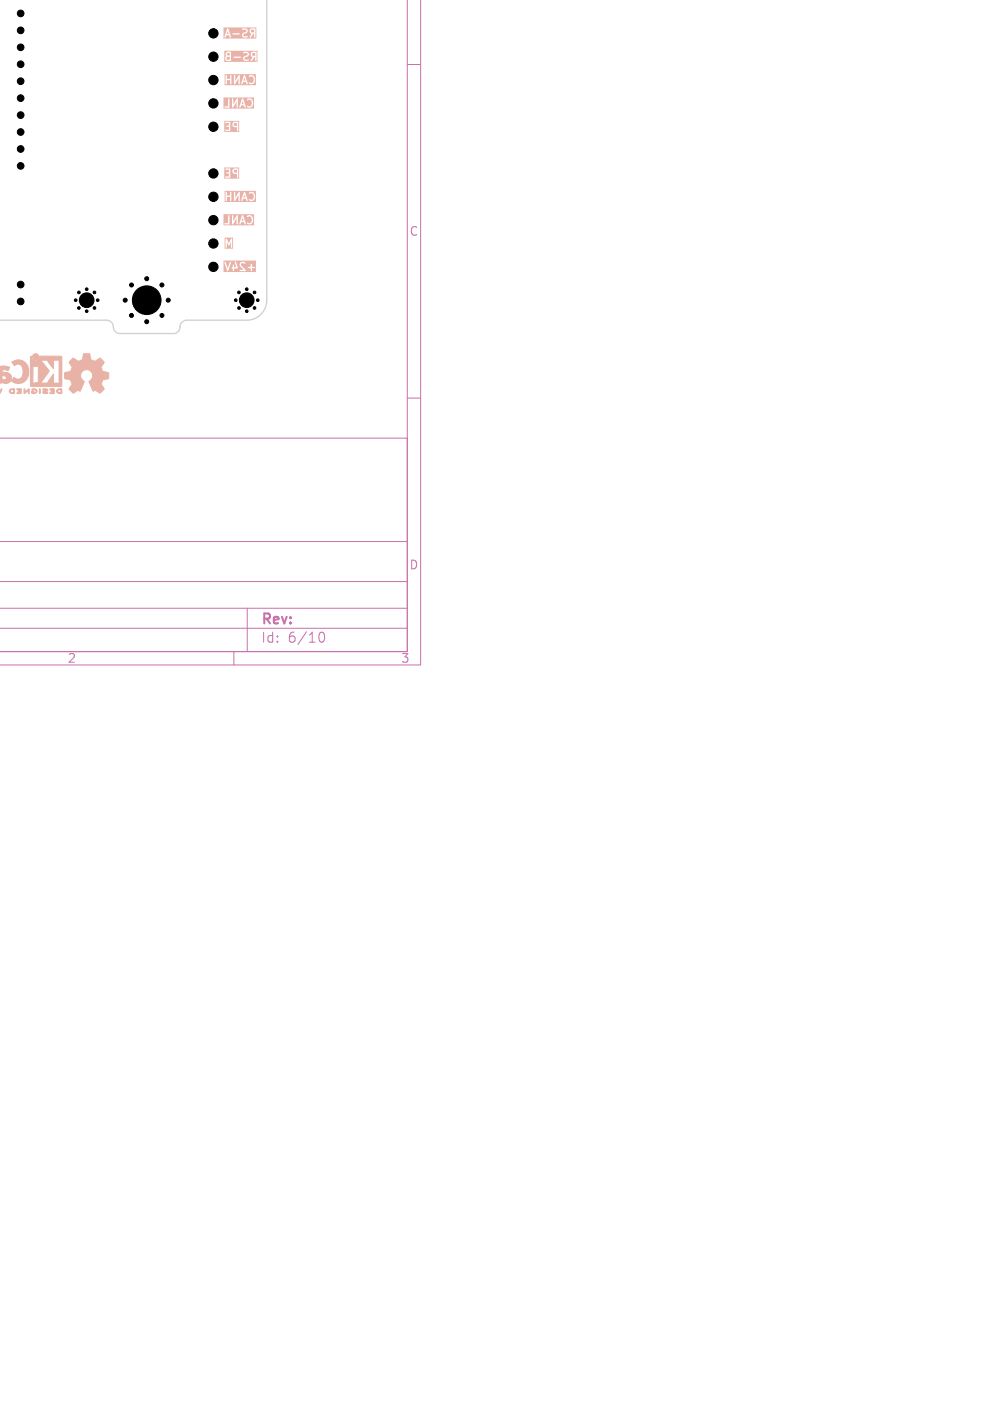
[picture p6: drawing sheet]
<svg xmlns="http://www.w3.org/2000/svg" width="148mm" height="210mm" viewBox="0 0 148 210" stroke-linecap="round" stroke-linejoin="round" font-family="sans-serif">
<defs><g id="words">
<g font-size="2.1" fill="#c872ab">
<text x="39.1" y="94">Rev:</text>
<text x="39.1" y="96.6">Id:</text>
<text x="43.2" y="96.6">6/10</text>
</g>
<g font-size="1.8" fill="#c872ab">
<text x="61.3" y="35.5">C</text>
<text x="61.3" y="85.5">D</text>
<text x="10.1" y="99.6">2</text>
<text x="60.1" y="99.6">3</text>
</g>
</g></defs>
<path d="M61.1 0v97.7h-61.2h61.2v-32h-61.1M63.1 0v99.7h-63.1M61.1 9.7h2M61.1 59.7h2M0 94.2h61.1M0 91.2h61.1M0 87.2h61.1M0 81.2h61.1M35.1 97.7v2M37.1 91.2v6.5M47.8 95.3a.55 .55 0 0 1 .4-.5h.1a.94 .94 0 0 1 0 1.5h-.1a.55 .55 0 0 1-.4-.6" fill="none" stroke="#c872ab" stroke-width=".15"/>
<g fill="#e8b2a7">
<path d="M36.7 29.2l.1 .4h-.3z"/>
<path d="M33.7 28.6h4.7v1.7h-4.7v-1.5h.1l.1 1.3h.1v-.6h.5v.6h.2v-1.3h.4l.1 1.3 .6-.9v.9l.4-.1 .1 .1 .1-.3h.5l.1 .3h.1l-.3-1.2h.5l.1 .2a.34 .34 0 0 1 .6 .1 .44 .44 0 0 1 0 .5 .44 .44 0 0 1-.5 .2h-.2l.1 .2h.4h.2l.2-.3v-.5l-.2-.5-.4-.1-.3 .2h-.5l-.2-.1-.4 1.2h-.2l-.1-1.2h-.1l-.5 .9-.1-.9h-.1h-.6v.5h-.5v-.5h-.3z"/>
<path d="M33.7 35.6h1.3v1.7h-1.3v-1.5h.1v1.3h.2v-.8l.3 .5 .3-.5v.8h.1l.1-.1v-1.2h-.2l-.3 .7-.3-.7h-.3z"/>
<path d="M35.1 25.5l.4-.1v.5l-.4-.1z"/>
<path d="M33.6 25.1h2.3v1.7h-2.3v-1.5l.2 .1h.5v.4l-.4 .1 .1 .1h.3v.4h-.5v.2h.7v-1h.3l.1 .3 .2 .2h.4v.5l.2-.1v-1.2l-.6-.1-.3 .4h-.3v-.3h-.9z"/>
<path d="M36.4 32.7l.1 .4h-.3z"/>
<path d="M33.5 32.1h4.6v1.7h-4.6v-.3l.2 .1h.7v-1.3h.4l.1 1.3 .6-.9v.9l.4-.1 .1 .1 .2-.3h.4l.1 .3h.1l-.3-1.2h.5l.1 .2a.34 .34 0 0 1 .6 .1 .44 .44 0 0 1 0 .5 .44 .44 0 0 1-.5 .2h-.2l.1 .2h.4h.2l.2-.3 .1-.5-.3-.5-.4-.1-.3 .2h-.5l-.2-.1-.4 1.2h-.2l-.1-1.2h-.1l-.5 .9v-.9h-.6l-.1-.1-.1 1.2-.7 .1z"/>
<path d="M35.1 18.5l.4-.1v.5l-.4-.1z"/>
<path d="M33.6 18.1h2.3v1.7h-2.3v-1.5l.2 .1h.5v.4l-.4 .1 .1 .1h.3v.4h-.5v.2h.7v-1h.3l.1 .3 .2 .2h.4v.5l.2-.1v-1.2l-.6-.1-.3 .4h-.3v-.3h-.9z"/>
<path d="M34 8.6l.4-.1v.4h-.4z"/>
<path d="M34.1 8l.3-.1v.4h-.3z"/>
<path d="M37.8 8l.5-.1v.5l-.4-.1z"/>
<path d="M33.6 7.6h5v1.7h-5v-.7h.2v.4l.3 .1h.5v-.4h1.8l.2 .4h.5l.2-.1v-.1h-.5l-.2-.2 .6-.3 .1-.3h.3l.1 .3 .2 .2-.3 .5h.2l.3-.5h.2v.5l.2-.1-.1-1.3-.5 .1-.3 .3h-.3l-.3-.4-.5 .1v.2l.5-.1 .1 .3-.5 .3-.2 .2h-1.8v-.1h.4l.1 .1h1v-.1l-.1-.1-1.4 .1v-.8l-.5-.1-.2 .2-.1 .3 .1 .2-.1 .2h-.2z"/>
<path d="M37.7 4.5l.4-.1v.5l-.4-.1z"/>
<path d="M34.1 4.7l.2 .4h-.3z"/>
<path d="M33.5 4.1h4.9v1.7h-4.9v-.3l.3 .1 .1-.3h.5l.1 .3h.1l-.1-.4h1.8l.1 .4h.5l.2-.1v-.1h-.5l-.1-.2 .5-.3 .2-.3h.2l.1 .3 .2 .2-.3 .5h.2l.4-.5h.1v.5l.2-.1v-1.2l-.1-.1-.5 .1-.3 .3h-.2l-.3-.4-.6 .1v.2l.5-.1 .2 .3-.6 .3-.1 .2h-1.8v-.1h.3l.1 .1h1l.1-.1-.1-.1-1.4 .1-.3-.8-.1-.1-.5 1.3h-.1z"/>
<path d="M33.5 39.1h4.9v1.7h-4.9v-1.4h.1l.5 1.2 .3-.5h.3l.2 .1 .1 .4h.1v-.4h.5l-.1-.6h.4l.1 .3 .5 .5h-.5l-.1 .1 .1 .1h.9l-.5-.5 1.2 .1 .1 .4h.1v-.4l.4-.1v-.1h-.4l-.1-.5-.1 .1v.4l-1.2 .1-.2-.3-.1-.2 .2-.2 .5 .1-.1-.2-.5-.1-.3 .4h-.4l-.2-.4-.1 .1 .2 .7h-.3v-.3l-.1-.1-.1 .4-.5 .1 .2-.7-.1-.2-.4 1-.3-.9-.3 .1z"/>
<path d="M36.4 15.2l.1 .4h-.3z"/>
<path d="M33.5 14.6h4.6v1.7h-4.6v-.3l.2 .1h.7v-1.3h.4l.1 1.3 .6-.9v.9l.4-.1 .1 .1 .2-.3h.4l.1 .3h.1l-.3-1.2h.5l.1 .2a.34 .34 0 0 1 .6 .1 .44 .44 0 0 1 0 .5 .44 .44 0 0 1-.5 .2h-.2l.1 .2h.4h.2l.2-.3 .1-.5-.3-.5-.4-.1-.3 .2h-.5l-.2-.1-.4 1.2h-.2l-.1-1.2h-.1l-.5 .9v-.9h-.6l-.1-.1-.1 1.2-.7 .1z"/>
<path d="M36.7 11.7l.1 .4h-.3z"/>
<path d="M33.7 11.1h4.7v1.7h-4.7v-1.5h.1l.1 1.3h.1v-.6h.5v.6h.2v-1.3h.4l.1 1.3 .6-.9v.9l.4-.1 .1 .1 .1-.3h.5l.1 .3h.1l-.3-1.2h.5l.1 .2a.34 .34 0 0 1 .6 .1 .44 .44 0 0 1 0 .5 .44 .44 0 0 1-.5 .2h-.2l.1 .2h.4h.2l.2-.3v-.5l-.2-.5-.4-.1-.3 .2h-.5l-.2-.1-.4 1.2h-.2l-.1-1.2h-.1l-.5 .9-.1-.9h-.1h-.6v.5h-.5v-.5h-.3z"/>
</g>
<g fill="#e8b2a7" stroke="#e8b2a7" stroke-width=".15">
<path d="M5.9 58.3h.1v.7l-.1-.1z"/>
<path d="M1.5 58.4l.7-.1-.1 .7-.6-.1-.1-.3 .6 .3v-.5h-.3l-.2 .2h-.1z"/>
<path d="M8.6 58.4a.39 .39 0 0 1 .3-.2 .39 .39 0 0 1 .4 .3v.5a.59 .59 0 0 1-.8-.3l.6 .2v-.5l-.3 .1-.2 .2h-.1z"/>
<path d="M3.6 58.3h.1l.1 .5 .4-.4a.13 .13 0 0 1 .1-.1 .13 .13 0 0 1 .1 .2l-.1 .5-.1-.1v-.4l-.4 .4a.15 .15 0 0 1-.2 .1 .15 .15 0 0 1 0-.3z"/>
<path d="M4.8 58.3a.43 .43 0 0 1 .6 0 .43 .43 0 0 1 .1 .6 .4 .4 0 0 1-.5 .1 .4 .4 0 0 1-.3-.3l.4-.1-.2 .2a.27 .27 0 0 0 .3 0 .27 .27 0 0 0 .1-.3l-.5-.1z"/>
<path d="M2.5 58.3h.7v.4a.23 .23 0 0 1 0 .3 .23 .23 0 0 1-.3 0l-.4-.1h.6v-.2l-.4-.1h.4v-.2h-.5z"/>
<path d="M7.5 58.3h.4a.18 .18 0 0 1 .2 0 .18 .18 0 0 1 0 .2v.2a.23 .23 0 0 1 0 .3 .23 .23 0 0 1-.3 0l-.3-.1h.5v-.2l-.4-.1h.4v-.2h-.5z"/>
<path d="M-.1 58.3v.4v-.3l.1 .3 .2-.4h.1l-.3 .7z"/>
<path d="M6.4 58.3a.48 .48 0 0 1 .8 .3l-.6 .2h.1a.33 .33 0 0 1 .5 .2h-.1a.47 .47 0 0 1-.7-.3l.6-.2-.5-.1z"/>
<path d="M1.8 54.2a1.63 1.63 0 0 1 1.9 0 1.63 1.63 0 0 1 .6 1.8 1.52 1.52 0 0 1-.9 1.4 1.52 1.52 0 0 1-1.6-.3l.3-.6a.78 .78 0 0 0 1 .2 .78 .78 0 0 0 .4-.9v-.1a.8 .8 0 0 0-.3-.9 .8 .8 0 0 0-.9-.1l-.1 .1z"/>
<path d="M-.1 55a2.4 2.4 0 0 1 1.5 0l-.2 .6-.2-.1a.44 .44 0 0 0-.5-.1 .44 .44 0 0 0-.2 .4 1.09 1.09 0 0 1 1.4 .8 .88 .88 0 0 1-.5 .8 .88 .88 0 0 1-1-.2v.2h-.3v-.9h.4v.2a.34 .34 0 0 0 .4 .2 .34 .34 0 0 0 .2-.4 .34 .34 0 0 0-.5-.2h-.1v.2h-.4z"/>
<path d="M4.6 53.4h.1a.61 .61 0 0 0 .6 .7 .61 .61 0 0 0 .6-.7h3.3v4.5h-4.6v-.5h2.6l.1-.3 .7-1v1l-.1 .3h1.1l-.1-.3v-2.1v-.8l.1-.2h-1.1l.1 .3v1l-.7-1-.1-.3h-1.2l1.4 1.6-1.4 1.8h-.7h.5l-.1-.6 .1-1.9h-.9v2.4v.1h-.3z"/>
<path d="M10.7 53.9l.1-.1a.24 .24 0 0 1 .2-.1 .24 .24 0 0 1 .3 .1l.4 .4 .7-.3 .1-.9h1l.1 .9 .6 .3 .6-.4a.24 .24 0 0 1 .2-.1 .24 .24 0 0 1 .2 .2l.2 .1a.28 .28 0 0 1 .2 .3 .28 .28 0 0 1-.1 .3 .65 .65 0 0 0-.3 .6 .65 .65 0 0 0 .5 .5l.2 .1a.34 .34 0 0 1 .4 .1 .34 .34 0 0 1 0 .4v.1a.29 .29 0 0 1 0 .3 .29 .29 0 0 1-.3 .1 .71 .71 0 0 0-.7 .5 .71 .71 0 0 0 .2 .8 .25 .25 0 0 1 .1 .2 .25 .25 0 0 1-.2 .3l-.1 .1a.31 .31 0 0 1-.3 .2 .31 .31 0 0 1-.3-.2 .58 .58 0 0 0-.7-.1l-.5-1.1a.25 .25 0 0 1-.2-.2 .25 .25 0 0 1 .2-.2 .92 .92 0 0 0 .1-1.4 .92 .92 0 0 0-1.4 .2 .92 .92 0 0 0 .4 1.3l-.6 1.5a.55 .55 0 0 0-.7 .1h-.1a.22 .22 0 0 1-.3 .1 .22 .22 0 0 1-.1-.2l-.2-.1a.34 .34 0 0 1-.3-.3 .34 .34 0 0 1 .3-.4 .67 .67 0 0 0-.5-1l-.1-.1a.24 .24 0 0 1-.3-.1 .24 .24 0 0 1 0-.3v-.2a.29 .29 0 0 1 0-.3 .29 .29 0 0 1 .3-.1 .65 .65 0 0 0 .7-.3 .65 .65 0 0 0 0-.7l-.1-.2a.29 .29 0 0 1-.3-.3 .29 .29 0 0 1 .3-.2z"/>
<circle cx="5.3" cy="53.5" r=".47"/>
</g>
<path d="M40 0v45a3 3 0 0 1-3 3h-9a1.16 1.16 0 0 0-1.1 1.3l-.3 .5-.5 .2h-8.1a1.16 1.16 0 0 1-1.1-1.3l-.3-.5-.6-.2h-16.1" fill="none" stroke="#d0d2cd" stroke-width=".2"/>
<g fill="#000" stroke="#000" stroke-width=".15">
<path d="M2.6 -.1h1z"/>
<circle cx="3.1" cy="19.8" r=".5"/>
<circle cx="3.1" cy="17.3" r=".5"/>
<circle cx="3.1" cy="7.1" r=".5"/>
<circle cx="3.1" cy="14.7" r=".5"/>
<circle cx="3.1" cy="4.6" r=".5"/>
<circle cx="3.1" cy="2" r=".5"/>
<circle cx="3.1" cy="9.6" r=".5"/>
<circle cx="3.1" cy="12.2" r=".5"/>
<circle cx="32" cy="8.5" r=".7"/>
<circle cx="32" cy="15.5" r=".7"/>
<circle cx="32" cy="19" r=".7"/>
<circle cx="32" cy="5" r=".7"/>
<circle cx="32" cy="12" r=".7"/>
<circle cx="3.1" cy="22.3" r=".5"/>
<circle cx="3.1" cy="24.9" r=".5"/>
<circle cx="32" cy="29.5" r=".7"/>
<circle cx="32" cy="36.5" r=".7"/>
<circle cx="32" cy="26" r=".7"/>
<circle cx="32" cy="33" r=".7"/>
<circle cx="32" cy="40" r=".7"/>
<circle cx="3.1" cy="45.2" r=".5"/>
<circle cx="3.1" cy="42.7" r=".5"/>
<circle cx="11.3" cy="45" r=".2"/>
<circle cx="11.8" cy="43.8" r=".2"/>
<circle cx="11.8" cy="46.2" r=".2"/>
<circle cx="13" cy="45" r="1.1"/>
<circle cx="13" cy="43.4" r=".2"/>
<circle cx="13" cy="46.6" r=".2"/>
<circle cx="14.2" cy="43.8" r=".2"/>
<circle cx="14.2" cy="46.2" r=".2"/>
<circle cx="14.6" cy="45" r=".2"/>
<circle cx="18.8" cy="45" r=".3"/>
<circle cx="19.7" cy="42.7" r=".3"/>
<circle cx="19.7" cy="47.3" r=".3"/>
<circle cx="22" cy="45" r="2.15"/>
<circle cx="22" cy="48.2" r=".3"/>
<circle cx="22" cy="41.8" r=".3"/>
<circle cx="24.3" cy="42.7" r=".3"/>
<circle cx="24.3" cy="47.3" r=".3"/>
<circle cx="25.2" cy="45" r=".3"/>
<circle cx="35.4" cy="45" r=".2"/>
<circle cx="35.8" cy="43.8" r=".2"/>
<circle cx="35.8" cy="46.2" r=".2"/>
<circle cx="37" cy="43.4" r=".2"/>
<circle cx="37" cy="46.6" r=".2"/>
<circle cx="37" cy="45" r="1.1"/>
<circle cx="38.2" cy="43.8" r=".2"/>
<circle cx="38.2" cy="46.2" r=".2"/>
<circle cx="38.7" cy="45" r=".2"/>
</g>
<use href="#words"/>
</svg>
